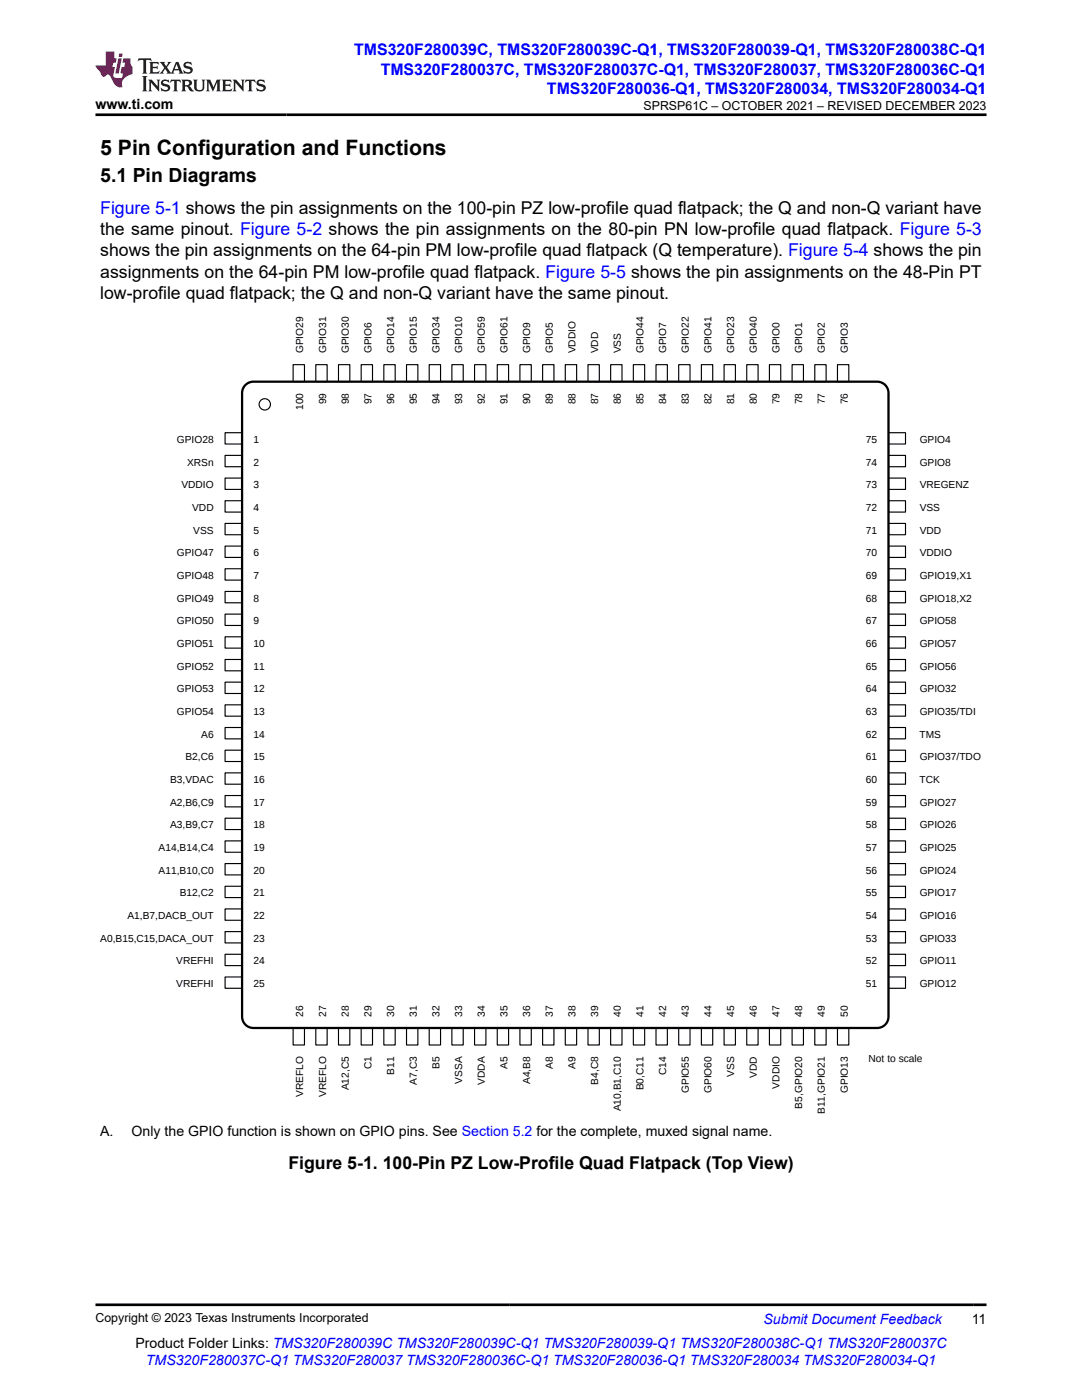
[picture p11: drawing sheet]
<svg xmlns="http://www.w3.org/2000/svg" width="216mm" height="279mm" viewBox="0 0 216 279" stroke-linecap="round" stroke-linejoin="round" font-family="sans-serif">
<defs><g id="words">
<text font-size="4.2" x="20" y="30.9">5 Pin Configuration and Functions</text>
<text font-size="3.9" x="20" y="36.3">5.1 Pin Diagrams</text>
<g font-size="3.5">
<text x="20" y="46.9">the same pinout. Figure 5-2 shows the pin assignments on the 80-pin PN low-profile quad flatpack. Figure 5-3</text>
<text x="20" y="51.2">shows the pin assignments on the 64-pin PM low-profile quad flatpack (Q temperature). Figure 5-4 shows the pin</text>
<text x="20" y="59.6">low-profile quad flatpack; the Q and non-Q variant have the same pinout.</text>
<text x="20" y="55.4">assignments on the 64-pin PM low-profile quad flatpack. Figure 5-5 shows the pin assignments on the 48-Pin PT</text>
<text x="57.5" y="233.3">Figure 5-1. 100-Pin PZ Low-Profile Quad Flatpack (Top View)</text>
</g>
<text font-size="3.5" fill="#00f" x="20" y="42.7">Figure 5-1 shows the pin assignments on the 100-pin PZ low-profile quad flatpack; the Q and non-Q variant have</text>
<g font-size="3.2" fill="#00f">
<text x="70.7" y="11.1">TMS320F280039C, TMS320F280039C-Q1, TMS320F280039-Q1, TMS320F280038C-Q1</text>
<text x="76" y="14.9">TMS320F280037C, TMS320F280037C-Q1, TMS320F280037, TMS320F280036C-Q1</text>
<text x="109.1" y="18.7">TMS320F280036-Q1, TMS320F280034, TMS320F280034-Q1</text>
</g>
<g font-size="2.8">
<text x="19" y="21.8">www.ti.com</text>
<text x="20" y="226.8">A.</text>
<text x="26.3" y="226.8">Only the GPIO function is shown on GPIO pins. See Section 5.2 for the complete, muxed signal name.</text>
<text x="27" y="269">Product Folder Links: TMS320F280039C TMS320F280039C-Q1 TMS320F280039-Q1 TMS320F280038C-Q1 TMS320F280037C</text>
<text x="193.9" y="264.2">11</text>
</g>
<g font-size="2.8" fill="#00f">
<text x="152.4" y="264.2">Submit Document Feedback</text>
<text x="29.1" y="272.4">TMS320F280037C-Q1 TMS320F280037 TMS320F280036C-Q1 TMS320F280036-Q1 TMS320F280034 TMS320F280034-Q1</text>
</g>
<g font-size="2.5">
<text x="128.4" y="21.9">SPRSP61C – OCTOBER 2021 – REVISED DECEMBER 2023</text>
<text x="19" y="263.9">Copyright © 2023 Texas Instruments Incorporated</text>
</g>
<g font-size="2">
<text x="60.5" y="70.5" transform="rotate(-90 60.5 70.5)">GPIO29</text>
<text x="65.1" y="70.5" transform="rotate(-90 65.1 70.5)">GPIO31</text>
<text x="69.6" y="70.5" transform="rotate(-90 69.6 70.5)">GPIO30</text>
<text x="74.1" y="70.5" transform="rotate(-90 74.1 70.5)">GPIO6</text>
<text x="78.6" y="70.5" transform="rotate(-90 78.6 70.5)">GPIO14</text>
<text x="83.2" y="70.5" transform="rotate(-90 83.2 70.5)">GPIO15</text>
<text x="87.7" y="70.5" transform="rotate(-90 87.7 70.5)">GPIO34</text>
<text x="92.2" y="70.5" transform="rotate(-90 92.2 70.5)">GPIO10</text>
<text x="96.7" y="70.5" transform="rotate(-90 96.7 70.5)">GPIO59</text>
<text x="101.3" y="70.5" transform="rotate(-90 101.3 70.5)">GPIO61</text>
<text x="105.8" y="70.5" transform="rotate(-90 105.8 70.5)">GPIO9</text>
<text x="110.3" y="70.5" transform="rotate(-90 110.3 70.5)">GPIO5</text>
<text x="114.8" y="70.5" transform="rotate(-90 114.8 70.5)">VDDIO</text>
<text x="119.4" y="70.5" transform="rotate(-90 119.4 70.5)">VDD</text>
<text x="123.9" y="70.5" transform="rotate(-90 123.9 70.5)">VSS</text>
<text x="128.4" y="70.5" transform="rotate(-90 128.4 70.5)">GPIO44</text>
<text x="132.9" y="70.5" transform="rotate(-90 132.9 70.5)">GPIO7</text>
<text x="137.5" y="70.5" transform="rotate(-90 137.5 70.5)">GPIO22</text>
<text x="142" y="70.5" transform="rotate(-90 142 70.5)">GPIO41</text>
<text x="146.5" y="70.5" transform="rotate(-90 146.5 70.5)">GPIO23</text>
<text x="151" y="70.5" transform="rotate(-90 151 70.5)">GPIO40</text>
<text x="155.6" y="70.5" transform="rotate(-90 155.6 70.5)">GPIO0</text>
<text x="160.1" y="70.5" transform="rotate(-90 160.1 70.5)">GPIO1</text>
<text x="164.6" y="70.5" transform="rotate(-90 164.6 70.5)">GPIO2</text>
<text x="169.1" y="70.5" transform="rotate(-90 169.1 70.5)">GPIO3</text>
<text x="60.5" y="81.8" transform="rotate(-90 60.5 81.8)">100</text>
<text x="65.1" y="80.7" transform="rotate(-90 65.1 80.7)">99</text>
<text x="69.6" y="80.7" transform="rotate(-90 69.6 80.7)">98</text>
<text x="74.1" y="80.7" transform="rotate(-90 74.1 80.7)">97</text>
<text x="78.6" y="80.7" transform="rotate(-90 78.6 80.7)">96</text>
<text x="83.2" y="80.7" transform="rotate(-90 83.2 80.7)">95</text>
<text x="87.7" y="80.7" transform="rotate(-90 87.7 80.7)">94</text>
<text x="92.2" y="80.7" transform="rotate(-90 92.2 80.7)">93</text>
<text x="96.7" y="80.7" transform="rotate(-90 96.7 80.7)">92</text>
<text x="101.3" y="80.7" transform="rotate(-90 101.3 80.7)">91</text>
<text x="105.8" y="80.7" transform="rotate(-90 105.8 80.7)">90</text>
<text x="110.3" y="80.7" transform="rotate(-90 110.3 80.7)">89</text>
<text x="114.8" y="80.7" transform="rotate(-90 114.8 80.7)">88</text>
<text x="119.4" y="80.7" transform="rotate(-90 119.4 80.7)">87</text>
<text x="123.9" y="80.7" transform="rotate(-90 123.9 80.7)">86</text>
<text x="128.4" y="80.7" transform="rotate(-90 128.4 80.7)">85</text>
<text x="132.9" y="80.7" transform="rotate(-90 132.9 80.7)">84</text>
<text x="137.5" y="80.7" transform="rotate(-90 137.5 80.7)">83</text>
<text x="142" y="80.7" transform="rotate(-90 142 80.7)">82</text>
<text x="146.5" y="80.7" transform="rotate(-90 146.5 80.7)">81</text>
<text x="151" y="80.7" transform="rotate(-90 151 80.7)">80</text>
<text x="155.6" y="80.7" transform="rotate(-90 155.6 80.7)">79</text>
<text x="160.1" y="80.7" transform="rotate(-90 160.1 80.7)">78</text>
<text x="164.6" y="80.7" transform="rotate(-90 164.6 80.7)">77</text>
<text x="169.1" y="80.7" transform="rotate(-90 169.1 80.7)">76</text>
<text x="35.3" y="88.4">GPIO28</text>
<text x="50.6" y="88.4">1</text>
<text x="172.8" y="88.4">75</text>
<text x="183.5" y="88.4">GPIO4</text>
<text x="37.3" y="92.9">XRSn</text>
<text x="50.6" y="92.9">2</text>
<text x="172.8" y="92.9">74</text>
<text x="183.5" y="92.9">GPIO8</text>
<text x="36.2" y="97.4">VDDIO</text>
<text x="38.3" y="102">VDD</text>
<text x="50.6" y="97.4">3</text>
<text x="50.6" y="102">4</text>
<text x="172.8" y="97.4">73</text>
<text x="172.8" y="102">72</text>
<text x="183.5" y="97.4">VREGENZ</text>
<text x="183.5" y="102">VSS</text>
<text x="38.6" y="106.5">VSS</text>
<text x="50.6" y="106.5">5</text>
<text x="172.8" y="106.5">71</text>
<text x="183.5" y="106.5">VDD</text>
<text x="35.3" y="111">GPIO47</text>
<text x="50.6" y="111">6</text>
<text x="172.8" y="111">70</text>
<text x="183.5" y="111">VDDIO</text>
<text x="35.3" y="115.5">GPIO48</text>
<text x="50.6" y="115.5">7</text>
<text x="172.8" y="115.5">69</text>
<text x="183.5" y="115.5">GPIO19,X1</text>
<text x="35.3" y="120.1">GPIO49</text>
<text x="35.3" y="124.6">GPIO50</text>
<text x="50.6" y="120.1">8</text>
<text x="50.6" y="124.6">9</text>
<text x="172.8" y="120.1">68</text>
<text x="172.8" y="124.6">67</text>
<text x="183.5" y="120.1">GPIO18,X2</text>
<text x="183.5" y="124.6">GPIO58</text>
<text x="35.3" y="129.1">GPIO51</text>
<text x="50.6" y="129.1">10</text>
<text x="172.8" y="129.1">66</text>
<text x="183.5" y="129.1">GPIO57</text>
<text x="35.3" y="133.6">GPIO52</text>
<text x="50.6" y="133.6">11</text>
<text x="172.8" y="133.6">65</text>
<text x="183.5" y="133.6">GPIO56</text>
<text x="35.3" y="138.2">GPIO53</text>
<text x="35.3" y="142.7">GPIO54</text>
<text x="50.6" y="138.2">12</text>
<text x="50.6" y="142.7">13</text>
<text x="172.8" y="138.2">64</text>
<text x="172.8" y="142.7">63</text>
<text x="183.5" y="138.2">GPIO32</text>
<text x="183.5" y="142.7">GPIO35/TDI</text>
<text x="40.2" y="147.2">A6</text>
<text x="50.6" y="147.2">14</text>
<text x="172.8" y="147.2">62</text>
<text x="183.5" y="147.2">TMS</text>
<text x="37" y="151.8">B2,C6</text>
<text x="50.6" y="151.8">15</text>
<text x="172.8" y="151.8">61</text>
<text x="183.5" y="151.8">GPIO37/TDO</text>
<text x="33.9" y="156.3">B3,VDAC</text>
<text x="33.9" y="160.8">A2,B6,C9</text>
<text x="50.6" y="156.3">16</text>
<text x="50.6" y="160.8">17</text>
<text x="172.8" y="156.3">60</text>
<text x="172.8" y="160.8">59</text>
<text x="183.5" y="156.3">TCK</text>
<text x="183.5" y="160.8">GPIO27</text>
<text x="33.9" y="165.3">A3,B9,C7</text>
<text x="50.6" y="165.3">18</text>
<text x="172.8" y="165.3">58</text>
<text x="183.5" y="165.3">GPIO26</text>
<text x="31.7" y="169.9">A14,B14,C4</text>
<text x="50.6" y="169.9">19</text>
<text x="172.8" y="169.9">57</text>
<text x="183.5" y="169.9">GPIO25</text>
<text x="31.7" y="174.4">A11,B10,C0</text>
<text x="35.9" y="178.9">B12,C2</text>
<text x="50.6" y="174.4">20</text>
<text x="50.6" y="178.9">21</text>
<text x="172.8" y="174.4">56</text>
<text x="172.8" y="178.9">55</text>
<text x="183.5" y="174.4">GPIO24</text>
<text x="183.5" y="178.9">GPIO17</text>
<text x="25.4" y="183.4">A1,B7,DACB_OUT</text>
<text x="50.6" y="183.4">22</text>
<text x="172.8" y="183.4">54</text>
<text x="183.5" y="183.4">GPIO16</text>
<text x="20" y="188">A0,B15,C15,DACA_OUT</text>
<text x="50.6" y="188">23</text>
<text x="172.8" y="188">53</text>
<text x="183.5" y="188">GPIO33</text>
<text x="35.2" y="192.5">VREFHI</text>
<text x="35.2" y="197">VREFHI</text>
<text x="50.6" y="192.5">24</text>
<text x="50.6" y="197">25</text>
<text x="172.8" y="192.5">52</text>
<text x="172.8" y="197">51</text>
<text x="183.5" y="192.5">GPIO11</text>
<text x="183.5" y="197">GPIO12</text>
<text x="60.5" y="202.9" transform="rotate(-90 60.5 202.9)">26</text>
<text x="65.1" y="202.9" transform="rotate(-90 65.1 202.9)">27</text>
<text x="69.6" y="202.9" transform="rotate(-90 69.6 202.9)">28</text>
<text x="74.1" y="202.9" transform="rotate(-90 74.1 202.9)">29</text>
<text x="78.6" y="202.9" transform="rotate(-90 78.6 202.9)">30</text>
<text x="83.2" y="202.9" transform="rotate(-90 83.2 202.9)">31</text>
<text x="87.7" y="202.9" transform="rotate(-90 87.7 202.9)">32</text>
<text x="92.2" y="202.9" transform="rotate(-90 92.2 202.9)">33</text>
<text x="96.7" y="202.9" transform="rotate(-90 96.7 202.9)">34</text>
<text x="101.3" y="202.9" transform="rotate(-90 101.3 202.9)">35</text>
<text x="105.8" y="202.9" transform="rotate(-90 105.8 202.9)">36</text>
<text x="110.3" y="202.9" transform="rotate(-90 110.3 202.9)">37</text>
<text x="114.8" y="202.9" transform="rotate(-90 114.8 202.9)">38</text>
<text x="119.4" y="202.9" transform="rotate(-90 119.4 202.9)">39</text>
<text x="123.9" y="202.9" transform="rotate(-90 123.9 202.9)">40</text>
<text x="128.4" y="202.9" transform="rotate(-90 128.4 202.9)">41</text>
<text x="132.9" y="202.9" transform="rotate(-90 132.9 202.9)">42</text>
<text x="137.5" y="202.9" transform="rotate(-90 137.5 202.9)">43</text>
<text x="142" y="202.9" transform="rotate(-90 142 202.9)">44</text>
<text x="146.5" y="202.9" transform="rotate(-90 146.5 202.9)">45</text>
<text x="151" y="202.9" transform="rotate(-90 151 202.9)">46</text>
<text x="155.6" y="202.9" transform="rotate(-90 155.6 202.9)">47</text>
<text x="160.1" y="202.9" transform="rotate(-90 160.1 202.9)">48</text>
<text x="164.6" y="202.9" transform="rotate(-90 164.6 202.9)">49</text>
<text x="169.1" y="202.9" transform="rotate(-90 169.1 202.9)">50</text>
<text x="74.1" y="213.4" transform="rotate(-90 74.1 213.4)">C1</text>
<text x="78.6" y="214.4" transform="rotate(-90 78.6 214.4)">B11</text>
<text x="87.7" y="213.3" transform="rotate(-90 87.7 213.3)">B5</text>
<text x="101.3" y="213.3" transform="rotate(-90 101.3 213.3)">A5</text>
<text x="110.3" y="213.3" transform="rotate(-90 110.3 213.3)">A8</text>
<text x="114.8" y="213.3" transform="rotate(-90 114.8 213.3)">A9</text>
<text x="132.9" y="214.6" transform="rotate(-90 132.9 214.6)">C14</text>
<text x="146.5" y="214.9" transform="rotate(-90 146.5 214.9)">VSS</text>
<text x="151" y="215.1" transform="rotate(-90 151 215.1)">VDD</text>
<text x="173.3" y="211.9">Not to scale</text>
<text x="60.5" y="219" transform="rotate(-90 60.5 219)">VREFLO</text>
<text x="65.1" y="219" transform="rotate(-90 65.1 219)">VREFLO</text>
<text x="69.6" y="217.6" transform="rotate(-90 69.6 217.6)">A12,C5</text>
<text x="83.2" y="216.5" transform="rotate(-90 83.2 216.5)">A7,C3</text>
<text x="92.2" y="216.3" transform="rotate(-90 92.2 216.3)">VSSA</text>
<text x="96.7" y="216.5" transform="rotate(-90 96.7 216.5)">VDDA</text>
<text x="105.8" y="216.4" transform="rotate(-90 105.8 216.4)">A4,B8</text>
<text x="119.4" y="216.5" transform="rotate(-90 119.4 216.5)">B4,C8</text>
<text x="123.9" y="221.8" transform="rotate(-90 123.9 221.8)">A10,B1,C10</text>
<text x="128.4" y="217.6" transform="rotate(-90 128.4 217.6)">B0,C11</text>
<text x="137.5" y="218.2" transform="rotate(-90 137.5 218.2)">GPIO55</text>
<text x="142" y="218.2" transform="rotate(-90 142 218.2)">GPIO60</text>
<text x="155.6" y="217.3" transform="rotate(-90 155.6 217.3)">VDDIO</text>
<text x="160.1" y="221.2" transform="rotate(-90 160.1 221.2)">B5,GPIO20</text>
<text x="169.1" y="218.2" transform="rotate(-90 169.1 218.2)">GPIO13</text>
<text x="164.6" y="222.4" transform="rotate(-90 164.6 222.4)">B11,GPIO21</text>
</g>
</g></defs>
<path d="M58.5 72.8h2.3v3.4h-2.3z" fill="none" stroke="#000" stroke-width=".23"/>
<path d="M58.5 205.2h2.3v3.4h-2.3z" fill="#fff"/>
<path d="M58.5 205.2h2.3v3.4h-2.3z" fill="none" stroke="#000" stroke-width=".23"/>
<path d="M44.9 86.4h3.4v2.2h-3.4z" fill="#fff"/>
<path d="M44.9 86.4h3.4v2.2h-3.4z" fill="none" stroke="#000" stroke-width=".23"/>
<path d="M177.3 86.4h3.4v2.2h-3.4z" fill="#fff"/>
<path d="M177.3 86.4h3.4v2.2h-3.4z" fill="none" stroke="#000" stroke-width=".23"/>
<path d="M63 72.8h2.3v3.4h-2.3z" fill="#fff"/>
<path d="M63 72.8h2.3v3.4h-2.3z" fill="none" stroke="#000" stroke-width=".23"/>
<path d="M63 205.2h2.3v3.4h-2.3z" fill="#fff"/>
<path d="M63 205.2h2.3v3.4h-2.3z" fill="none" stroke="#000" stroke-width=".23"/>
<path d="M44.9 90.9h3.4v2.2h-3.4z" fill="#fff"/>
<path d="M44.9 90.9h3.4v2.2h-3.4z" fill="none" stroke="#000" stroke-width=".23"/>
<path d="M177.3 90.9h3.4v2.2h-3.4z" fill="#fff"/>
<path d="M177.3 90.9h3.4v2.2h-3.4z" fill="none" stroke="#000" stroke-width=".23"/>
<path d="M67.5 72.8h2.3v3.4h-2.3z" fill="#fff"/>
<path d="M67.5 72.8h2.3v3.4h-2.3z" fill="none" stroke="#000" stroke-width=".23"/>
<path d="M67.5 205.2h2.3v3.4h-2.3z" fill="#fff"/>
<path d="M67.5 205.2h2.3v3.4h-2.3z" fill="none" stroke="#000" stroke-width=".23"/>
<path d="M44.9 95.4h3.4v2.3h-3.4z" fill="#fff"/>
<path d="M44.9 95.4h3.4v2.3h-3.4z" fill="none" stroke="#000" stroke-width=".23"/>
<path d="M177.3 95.4h3.4v2.3h-3.4z" fill="#fff"/>
<path d="M177.3 95.4h3.4v2.3h-3.4z" fill="none" stroke="#000" stroke-width=".23"/>
<path d="M72.1 72.8h2.2v3.4h-2.2z" fill="#fff"/>
<path d="M72.1 72.8h2.2v3.4h-2.2z" fill="none" stroke="#000" stroke-width=".23"/>
<path d="M72.1 205.2h2.2v3.4h-2.2z" fill="#fff"/>
<path d="M72.1 205.2h2.2v3.4h-2.2z" fill="none" stroke="#000" stroke-width=".23"/>
<path d="M44.9 99.9h3.4v2.3h-3.4z" fill="#fff"/>
<path d="M44.9 99.9h3.4v2.3h-3.4z" fill="none" stroke="#000" stroke-width=".23"/>
<path d="M177.3 99.9h3.4v2.3h-3.4z" fill="#fff"/>
<path d="M177.3 99.9h3.4v2.3h-3.4z" fill="none" stroke="#000" stroke-width=".23"/>
<path d="M76.6 72.8h2.3v3.4h-2.3z" fill="#fff"/>
<path d="M76.6 72.8h2.3v3.4h-2.3z" fill="none" stroke="#000" stroke-width=".23"/>
<path d="M76.6 205.2h2.3v3.4h-2.3z" fill="#fff"/>
<path d="M76.6 205.2h2.3v3.4h-2.3z" fill="none" stroke="#000" stroke-width=".23"/>
<path d="M44.9 104.5h3.4v2.2h-3.4z" fill="#fff"/>
<path d="M44.9 104.5h3.4v2.2h-3.4z" fill="none" stroke="#000" stroke-width=".23"/>
<path d="M177.3 104.5h3.4v2.2h-3.4z" fill="#fff"/>
<path d="M177.3 104.5h3.4v2.2h-3.4z" fill="none" stroke="#000" stroke-width=".23"/>
<path d="M81.1 72.8h2.3v3.4h-2.3z" fill="#fff"/>
<path d="M81.1 72.8h2.3v3.4h-2.3z" fill="none" stroke="#000" stroke-width=".23"/>
<path d="M81.1 205.2h2.3v3.4h-2.3z" fill="#fff"/>
<path d="M81.1 205.2h2.3v3.4h-2.3z" fill="none" stroke="#000" stroke-width=".23"/>
<path d="M44.9 109h3.4v2.2h-3.4z" fill="#fff"/>
<path d="M44.9 109h3.4v2.2h-3.4z" fill="none" stroke="#000" stroke-width=".23"/>
<path d="M177.3 109h3.4v2.2h-3.4z" fill="#fff"/>
<path d="M177.3 109h3.4v2.2h-3.4z" fill="none" stroke="#000" stroke-width=".23"/>
<path d="M85.6 72.8h2.3v3.4h-2.3z" fill="#fff"/>
<path d="M85.6 72.8h2.3v3.4h-2.3z" fill="none" stroke="#000" stroke-width=".23"/>
<path d="M85.6 205.2h2.3v3.4h-2.3z" fill="#fff"/>
<path d="M85.6 205.2h2.3v3.4h-2.3z" fill="none" stroke="#000" stroke-width=".23"/>
<path d="M44.9 113.5h3.4v2.3h-3.4z" fill="#fff"/>
<path d="M44.9 113.5h3.4v2.3h-3.4z" fill="none" stroke="#000" stroke-width=".23"/>
<path d="M177.3 113.5h3.4v2.3h-3.4z" fill="#fff"/>
<path d="M177.3 113.5h3.4v2.3h-3.4z" fill="none" stroke="#000" stroke-width=".23"/>
<path d="M90.2 72.8h2.2v3.4h-2.2z" fill="#fff"/>
<path d="M90.2 72.8h2.2v3.4h-2.2z" fill="none" stroke="#000" stroke-width=".23"/>
<path d="M90.2 205.2h2.2v3.4h-2.2z" fill="#fff"/>
<path d="M90.2 205.2h2.2v3.4h-2.2z" fill="none" stroke="#000" stroke-width=".23"/>
<path d="M44.9 118h3.4v2.3h-3.4z" fill="#fff"/>
<path d="M44.9 118h3.4v2.3h-3.4z" fill="none" stroke="#000" stroke-width=".23"/>
<path d="M177.3 118h3.4v2.3h-3.4z" fill="#fff"/>
<path d="M177.3 118h3.4v2.3h-3.4z" fill="none" stroke="#000" stroke-width=".23"/>
<path d="M94.7 72.8h2.3v3.4h-2.3z" fill="#fff"/>
<path d="M94.7 72.8h2.3v3.4h-2.3z" fill="none" stroke="#000" stroke-width=".23"/>
<path d="M94.7 205.2h2.3v3.4h-2.3z" fill="#fff"/>
<path d="M94.7 205.2h2.3v3.4h-2.3z" fill="none" stroke="#000" stroke-width=".23"/>
<path d="M44.9 122.6h3.4v2.2h-3.4z" fill="#fff"/>
<path d="M44.9 122.6h3.4v2.2h-3.4z" fill="none" stroke="#000" stroke-width=".23"/>
<path d="M177.3 122.6h3.4v2.2h-3.4z" fill="#fff"/>
<path d="M177.3 122.6h3.4v2.2h-3.4z" fill="none" stroke="#000" stroke-width=".23"/>
<path d="M99.2 72.8h2.3v3.4h-2.3z" fill="#fff"/>
<path d="M99.2 72.8h2.3v3.4h-2.3z" fill="none" stroke="#000" stroke-width=".23"/>
<path d="M99.2 205.2h2.3v3.4h-2.3z" fill="#fff"/>
<path d="M99.2 205.2h2.3v3.4h-2.3z" fill="none" stroke="#000" stroke-width=".23"/>
<path d="M44.9 127.1h3.4v2.3h-3.4z" fill="#fff"/>
<path d="M44.9 127.1h3.4v2.3h-3.4z" fill="none" stroke="#000" stroke-width=".23"/>
<path d="M177.3 127.1h3.4v2.3h-3.4z" fill="#fff"/>
<path d="M177.3 127.1h3.4v2.3h-3.4z" fill="none" stroke="#000" stroke-width=".23"/>
<path d="M103.7 72.8h2.3v3.4h-2.3z" fill="#fff"/>
<path d="M103.7 72.8h2.3v3.4h-2.3z" fill="none" stroke="#000" stroke-width=".23"/>
<path d="M103.7 205.2h2.3v3.4h-2.3z" fill="#fff"/>
<path d="M103.7 205.2h2.3v3.4h-2.3z" fill="none" stroke="#000" stroke-width=".23"/>
<path d="M44.9 131.6h3.4v2.3h-3.4z" fill="#fff"/>
<path d="M44.9 131.6h3.4v2.3h-3.4z" fill="none" stroke="#000" stroke-width=".23"/>
<path d="M177.3 131.6h3.4v2.3h-3.4z" fill="#fff"/>
<path d="M177.3 131.6h3.4v2.3h-3.4z" fill="none" stroke="#000" stroke-width=".23"/>
<path d="M108.3 72.8h2.2v3.4h-2.2z" fill="#fff"/>
<path d="M108.3 72.8h2.2v3.4h-2.2z" fill="none" stroke="#000" stroke-width=".23"/>
<path d="M108.3 205.2h2.2v3.4h-2.2z" fill="#fff"/>
<path d="M108.3 205.2h2.2v3.4h-2.2z" fill="none" stroke="#000" stroke-width=".23"/>
<path d="M44.9 136.1h3.4v2.3h-3.4z" fill="#fff"/>
<path d="M44.9 136.1h3.4v2.3h-3.4z" fill="none" stroke="#000" stroke-width=".23"/>
<path d="M177.3 136.1h3.4v2.3h-3.4z" fill="#fff"/>
<path d="M177.3 136.1h3.4v2.3h-3.4z" fill="none" stroke="#000" stroke-width=".23"/>
<path d="M112.8 72.8h2.3v3.4h-2.3z" fill="#fff"/>
<path d="M112.8 72.8h2.3v3.4h-2.3z" fill="none" stroke="#000" stroke-width=".23"/>
<path d="M112.8 205.2h2.3v3.4h-2.3z" fill="#fff"/>
<path d="M112.8 205.2h2.3v3.4h-2.3z" fill="none" stroke="#000" stroke-width=".23"/>
<path d="M44.9 140.7h3.4v2.2h-3.4z" fill="#fff"/>
<path d="M44.9 140.7h3.4v2.2h-3.4z" fill="none" stroke="#000" stroke-width=".23"/>
<path d="M177.3 140.7h3.4v2.2h-3.4z" fill="#fff"/>
<path d="M177.3 140.7h3.4v2.2h-3.4z" fill="none" stroke="#000" stroke-width=".23"/>
<path d="M117.3 72.8h2.3v3.4h-2.3z" fill="#fff"/>
<path d="M117.3 72.8h2.3v3.4h-2.3z" fill="none" stroke="#000" stroke-width=".23"/>
<path d="M117.3 205.2h2.3v3.4h-2.3z" fill="#fff"/>
<path d="M117.3 205.2h2.3v3.4h-2.3z" fill="none" stroke="#000" stroke-width=".23"/>
<path d="M44.9 145.2h3.4v2.3h-3.4z" fill="#fff"/>
<path d="M44.9 145.2h3.4v2.3h-3.4z" fill="none" stroke="#000" stroke-width=".23"/>
<path d="M177.3 145.2h3.4v2.3h-3.4z" fill="#fff"/>
<path d="M177.3 145.2h3.4v2.3h-3.4z" fill="none" stroke="#000" stroke-width=".23"/>
<path d="M121.8 72.8h2.3v3.4h-2.3z" fill="#fff"/>
<path d="M121.8 72.8h2.3v3.4h-2.3z" fill="none" stroke="#000" stroke-width=".23"/>
<path d="M121.8 205.2h2.3v3.4h-2.3z" fill="#fff"/>
<path d="M121.8 205.2h2.3v3.4h-2.3z" fill="none" stroke="#000" stroke-width=".23"/>
<path d="M44.9 149.7h3.4v2.3h-3.4z" fill="#fff"/>
<path d="M44.9 149.7h3.4v2.3h-3.4z" fill="none" stroke="#000" stroke-width=".23"/>
<path d="M177.3 149.7h3.4v2.3h-3.4z" fill="#fff"/>
<path d="M177.3 149.7h3.4v2.3h-3.4z" fill="none" stroke="#000" stroke-width=".23"/>
<path d="M126.4 72.8h2.2v3.4h-2.2z" fill="#fff"/>
<path d="M126.4 72.8h2.2v3.4h-2.2z" fill="none" stroke="#000" stroke-width=".23"/>
<path d="M126.4 205.2h2.2v3.4h-2.2z" fill="#fff"/>
<path d="M126.4 205.2h2.2v3.4h-2.2z" fill="none" stroke="#000" stroke-width=".23"/>
<path d="M44.9 154.2h3.4v2.3h-3.4z" fill="#fff"/>
<path d="M44.9 154.2h3.4v2.3h-3.4z" fill="none" stroke="#000" stroke-width=".23"/>
<path d="M177.3 154.2h3.4v2.3h-3.4z" fill="#fff"/>
<path d="M177.3 154.2h3.4v2.3h-3.4z" fill="none" stroke="#000" stroke-width=".23"/>
<path d="M130.9 72.8h2.3v3.4h-2.3z" fill="#fff"/>
<path d="M130.9 72.8h2.3v3.4h-2.3z" fill="none" stroke="#000" stroke-width=".23"/>
<path d="M130.9 205.2h2.3v3.4h-2.3z" fill="#fff"/>
<path d="M130.9 205.2h2.3v3.4h-2.3z" fill="none" stroke="#000" stroke-width=".23"/>
<path d="M44.9 158.8h3.4v2.2h-3.4z" fill="#fff"/>
<path d="M44.9 158.8h3.4v2.2h-3.4z" fill="none" stroke="#000" stroke-width=".23"/>
<path d="M177.3 158.8h3.4v2.2h-3.4z" fill="#fff"/>
<path d="M177.3 158.8h3.4v2.2h-3.4z" fill="none" stroke="#000" stroke-width=".23"/>
<path d="M135.4 72.8h2.3v3.4h-2.3z" fill="#fff"/>
<path d="M135.4 72.8h2.3v3.4h-2.3z" fill="none" stroke="#000" stroke-width=".23"/>
<path d="M135.4 205.2h2.3v3.4h-2.3z" fill="#fff"/>
<path d="M135.4 205.2h2.3v3.4h-2.3z" fill="none" stroke="#000" stroke-width=".23"/>
<path d="M44.9 163.3h3.4v2.3h-3.4z" fill="#fff"/>
<path d="M44.9 163.3h3.4v2.3h-3.4z" fill="none" stroke="#000" stroke-width=".23"/>
<path d="M177.3 163.3h3.4v2.3h-3.4z" fill="#fff"/>
<path d="M177.3 163.3h3.4v2.3h-3.4z" fill="none" stroke="#000" stroke-width=".23"/>
<path d="M140 72.8h2.2v3.4h-2.2z" fill="#fff"/>
<path d="M140 72.8h2.2v3.4h-2.2z" fill="none" stroke="#000" stroke-width=".23"/>
<path d="M140 205.2h2.2v3.4h-2.2z" fill="#fff"/>
<path d="M140 205.2h2.2v3.4h-2.2z" fill="none" stroke="#000" stroke-width=".23"/>
<path d="M44.9 167.8h3.4v2.3h-3.4z" fill="#fff"/>
<path d="M44.9 167.8h3.4v2.3h-3.4z" fill="none" stroke="#000" stroke-width=".23"/>
<path d="M177.3 167.8h3.4v2.3h-3.4z" fill="#fff"/>
<path d="M177.3 167.8h3.4v2.3h-3.4z" fill="none" stroke="#000" stroke-width=".23"/>
<path d="M144.5 72.8h2.2v3.4h-2.2z" fill="#fff"/>
<path d="M144.5 72.8h2.2v3.4h-2.2z" fill="none" stroke="#000" stroke-width=".23"/>
<path d="M144.5 205.2h2.2v3.4h-2.2z" fill="#fff"/>
<path d="M144.5 205.2h2.2v3.4h-2.2z" fill="none" stroke="#000" stroke-width=".23"/>
<path d="M44.9 172.3h3.4v2.3h-3.4z" fill="#fff"/>
<path d="M44.9 172.3h3.4v2.3h-3.4z" fill="none" stroke="#000" stroke-width=".23"/>
<path d="M177.3 172.3h3.4v2.3h-3.4z" fill="#fff"/>
<path d="M177.3 172.3h3.4v2.3h-3.4z" fill="none" stroke="#000" stroke-width=".23"/>
<path d="M149 72.8h2.3v3.4h-2.3z" fill="#fff"/>
<path d="M149 72.8h2.3v3.4h-2.3z" fill="none" stroke="#000" stroke-width=".23"/>
<path d="M149 205.2h2.3v3.4h-2.3z" fill="#fff"/>
<path d="M149 205.2h2.3v3.4h-2.3z" fill="none" stroke="#000" stroke-width=".23"/>
<path d="M44.9 176.9h3.4v2.2h-3.4z" fill="#fff"/>
<path d="M44.9 176.9h3.4v2.2h-3.4z" fill="none" stroke="#000" stroke-width=".23"/>
<path d="M177.3 176.9h3.4v2.2h-3.4z" fill="#fff"/>
<path d="M177.3 176.9h3.4v2.2h-3.4z" fill="none" stroke="#000" stroke-width=".23"/>
<path d="M153.5 72.8h2.3v3.4h-2.3z" fill="#fff"/>
<path d="M153.5 72.8h2.3v3.4h-2.3z" fill="none" stroke="#000" stroke-width=".23"/>
<path d="M153.5 205.2h2.3v3.4h-2.3z" fill="#fff"/>
<path d="M153.5 205.2h2.3v3.4h-2.3z" fill="none" stroke="#000" stroke-width=".23"/>
<path d="M44.9 181.4h3.4v2.3h-3.4z" fill="#fff"/>
<path d="M44.9 181.4h3.4v2.3h-3.4z" fill="none" stroke="#000" stroke-width=".23"/>
<path d="M177.3 181.4h3.4v2.3h-3.4z" fill="#fff"/>
<path d="M177.3 181.4h3.4v2.3h-3.4z" fill="none" stroke="#000" stroke-width=".23"/>
<path d="M158.1 72.8h2.2v3.4h-2.2z" fill="#fff"/>
<path d="M158.1 72.8h2.2v3.4h-2.2z" fill="none" stroke="#000" stroke-width=".23"/>
<path d="M158.1 205.2h2.2v3.4h-2.2z" fill="#fff"/>
<path d="M158.1 205.2h2.2v3.4h-2.2z" fill="none" stroke="#000" stroke-width=".23"/>
<path d="M44.9 185.9h3.4v2.3h-3.4z" fill="#fff"/>
<path d="M44.9 185.9h3.4v2.3h-3.4z" fill="none" stroke="#000" stroke-width=".23"/>
<path d="M177.3 185.9h3.4v2.3h-3.4z" fill="#fff"/>
<path d="M177.3 185.9h3.4v2.3h-3.4z" fill="none" stroke="#000" stroke-width=".23"/>
<path d="M162.6 72.8h2.2v3.4h-2.2z" fill="#fff"/>
<path d="M162.6 72.8h2.2v3.4h-2.2z" fill="none" stroke="#000" stroke-width=".23"/>
<path d="M162.6 205.2h2.2v3.4h-2.2z" fill="#fff"/>
<path d="M162.6 205.2h2.2v3.4h-2.2z" fill="none" stroke="#000" stroke-width=".23"/>
<path d="M44.9 190.4h3.4v2.3h-3.4z" fill="#fff"/>
<path d="M44.9 190.4h3.4v2.3h-3.4z" fill="none" stroke="#000" stroke-width=".23"/>
<path d="M177.3 190.4h3.4v2.3h-3.4z" fill="#fff"/>
<path d="M177.3 190.4h3.4v2.3h-3.4z" fill="none" stroke="#000" stroke-width=".23"/>
<path d="M167.1 72.8h2.3v3.4h-2.3z" fill="#fff"/>
<path d="M167.1 72.8h2.3v3.4h-2.3z" fill="none" stroke="#000" stroke-width=".23"/>
<path d="M167.1 205.2h2.3v3.4h-2.3z" fill="#fff"/>
<path d="M167.1 205.2h2.3v3.4h-2.3z" fill="none" stroke="#000" stroke-width=".23"/>
<path d="M44.9 195h3.4v2.2h-3.4z" fill="#fff"/>
<path d="M44.9 195h3.4v2.2h-3.4z" fill="none" stroke="#000" stroke-width=".23"/>
<path d="M177.3 195h3.4v2.2h-3.4z" fill="#fff"/>
<g fill="none" stroke="#000" stroke-width=".23">
<path d="M177.3 195h3.4v2.2h-3.4z"/>
<circle cx="52.8" cy="80.7" r="1.13"/>
</g>
<path d="M49 76.8l1-.5 .6-.1h124.4a2.26 2.26 0 0 1 2.3 2.2v124.5a2.26 2.26 0 0 1-2.3 2.3h-124.4a2.26 2.26 0 0 1-2.3-2.3v-124.5l.1-.6z" fill="none" stroke="#000" stroke-width=".45"/>
<path d="M27.7 11.6l-.2 .6 .5-.2h.6v.1v2.2l-.2 .4h1l-.2-.4v-2.2v-.1h.5l.5 .2-.1-.6zM29.8 12.4l.2 .3v1.6l-.2 .4h1.9l.1-.6a1.08 1.08 0 0 1-1.3 .2v-.7h.6l.4 .2v-.7l-.4 .2h-.6v-.5l.2-.2a1 1 0 0 1 1 .3l-.1-.5zM31.8 12.4l1 1.1-1 1.2h.9l-.2-.2 .4-.8 .5 .8-.2 .2h1.6l-.2-.2 .1-.5h1l.1 .5-.1 .2h.9l-.2-.4-.8-1.9h-.5l-1 2.1-.8-1.1 .9-1h-.8l.2 .2-.5 .6-.3-.6 .1-.2zM35.2 12.8l.4 1h-.8zM36.8 12.5a.65 .65 0 0 0-.2 .7 .65 .65 0 0 0 .6 .5l.7 .1 .1 .3a.79 .79 0 0 1-.7 .4 .79 .79 0 0 1-.7-.5l.1 .7 .2-.1a.93 .93 0 0 0 1.1 0 .93 .93 0 0 0 .4-.9 1.46 1.46 0 0 0-1.2-.6l-.1-.3a1.09 1.09 0 0 1 1.2 .2l-.2-.6-.1 .1-.6-.2zM28.4 15.2l.2 .4v2.2l-.2 .4h1l-.2-.4v-2.2l.2-.4zM29.6 15.9l.2 .4v1.5l-.2 .4h.8l-.3-.4v-1.3l1.7 1.8v-2l.2-.4h-.8l.2 .2 .1 1.1-1.2-1.3zM32.3 16a.65 .65 0 0 0-.2 .8 .65 .65 0 0 0 .7 .4l.6 .2 .1 .2a.79 .79 0 0 1-.7 .4 .79 .79 0 0 1-.7-.5l.1 .7 .2-.1a.93 .93 0 0 0 1.1 .1 .93 .93 0 0 0 .4-1 1.46 1.46 0 0 0-1.2-.5l-.1-.4a1.09 1.09 0 0 1 1.2 .2l-.2-.6-.1 .1-.6-.1zM34.1 15.9l-.1 .6a.63 .63 0 0 1 .7-.3l.1 1.6-.3 .4h1l-.2-.4v-1.6a.66 .66 0 0 1 .8 .3l-.1-.6zM36.2 15.9l.2 .4v1.5l-.2 .4h.9l-.2-.2v-.7h.5l.1 .2a.79 .79 0 0 0 1.2 .6l-1-.9a.61 .61 0 0 0 .6-.6 .61 .61 0 0 0-.5-.7zM36.9 16.2h.2a.47 .47 0 0 1 .5 .1 .47 .47 0 0 1 .1 .5l-.2 .1-.6 .1zM38.5 15.9l.2 .2a2.27 2.27 0 0 0 .4 2 1.04 1.04 0 0 0 1.7-.7v-1.3l.2-.2h-.8l.2 .4v1.1a.6 .6 0 0 1-.6 .6 .6 .6 0 0 1-.6-.6v-1.1l.3-.4zM41.1 15.9l.2 .4v1.5l-.2 .4h.7l-.2-.4v-1.4l.9 1.9 .8-1.9v1.4l-.2 .4h1l-.3-.4v-1.5l.3-.4h-.8l-.7 1.5-.7-1.5zM44.3 15.9l.2 .4v1.5l-.2 .4h1.9l.1-.6a1.09 1.09 0 0 1-1.3 .2v-.7h.6l.4 .2v-.6l-.4 .2h-.6v-.6l.2-.1a1.01 1.01 0 0 1 1 .3l-.1-.6zM46.4 15.9l.3 .4v1.5l-.3 .4h.8l-.2-.4v-1.3l1.6 1.8v-2l.2-.4h-.7l.2 .2v1.1l-1.2-1.3zM49 15.9l-.1 .6a.63 .63 0 0 1 .8-.3v1.6l-.3 .4h1l-.2-.4v-1.6a.66 .66 0 0 1 .8 .3l-.1-.6zM51.4 16a.65 .65 0 0 0-.2 .8 .65 .65 0 0 0 .6 .4l.6 .2 .2 .2a.79 .79 0 0 1-.8 .4 .79 .79 0 0 1-.6-.5l.1 .7 .2-.1a.93 .93 0 0 0 1 .1 .93 .93 0 0 0 .5-1 1.46 1.46 0 0 0-1.3-.5l-.1-.4a1.09 1.09 0 0 1 1.3 .2l-.2-.6-.2 .1-.5-.1z" fill="#231f20"/>
<path d="M21.1 10.3v2.7h-2.1l.1 .4 .9 1a.95 .95 0 0 0 .9 .9 .59 .59 0 0 1 .6-.4 .59 .59 0 0 1 .5 .3l.4 .8a1.59 1.59 0 0 0 2.1 1.4 1.61 1.61 0 0 1 1-2.3l1-.3-.1-1.5a1.59 1.59 0 0 1-.4-1.7h-1.4l-.2 .9h.5l-.1 .9h-.5l-.2 .9v.3l.4 .1-.2 .9h-.6a.73 .73 0 0 1-1.1-.7l.3-1.5h-.5l.2-.9h.5l.2-.9h-.5v-1.3zM23.6 11.6l-.6 3.1h.7l.6-3.1zM23.8 10.7l-.1 .6h.7l.1-.6z" fill="#ed1c24"/>
<path d="M19 22.9h177.8M19 260.4h177.8" fill="none" stroke="#000" stroke-width=".53"/>
<use href="#words"/>
</svg>
